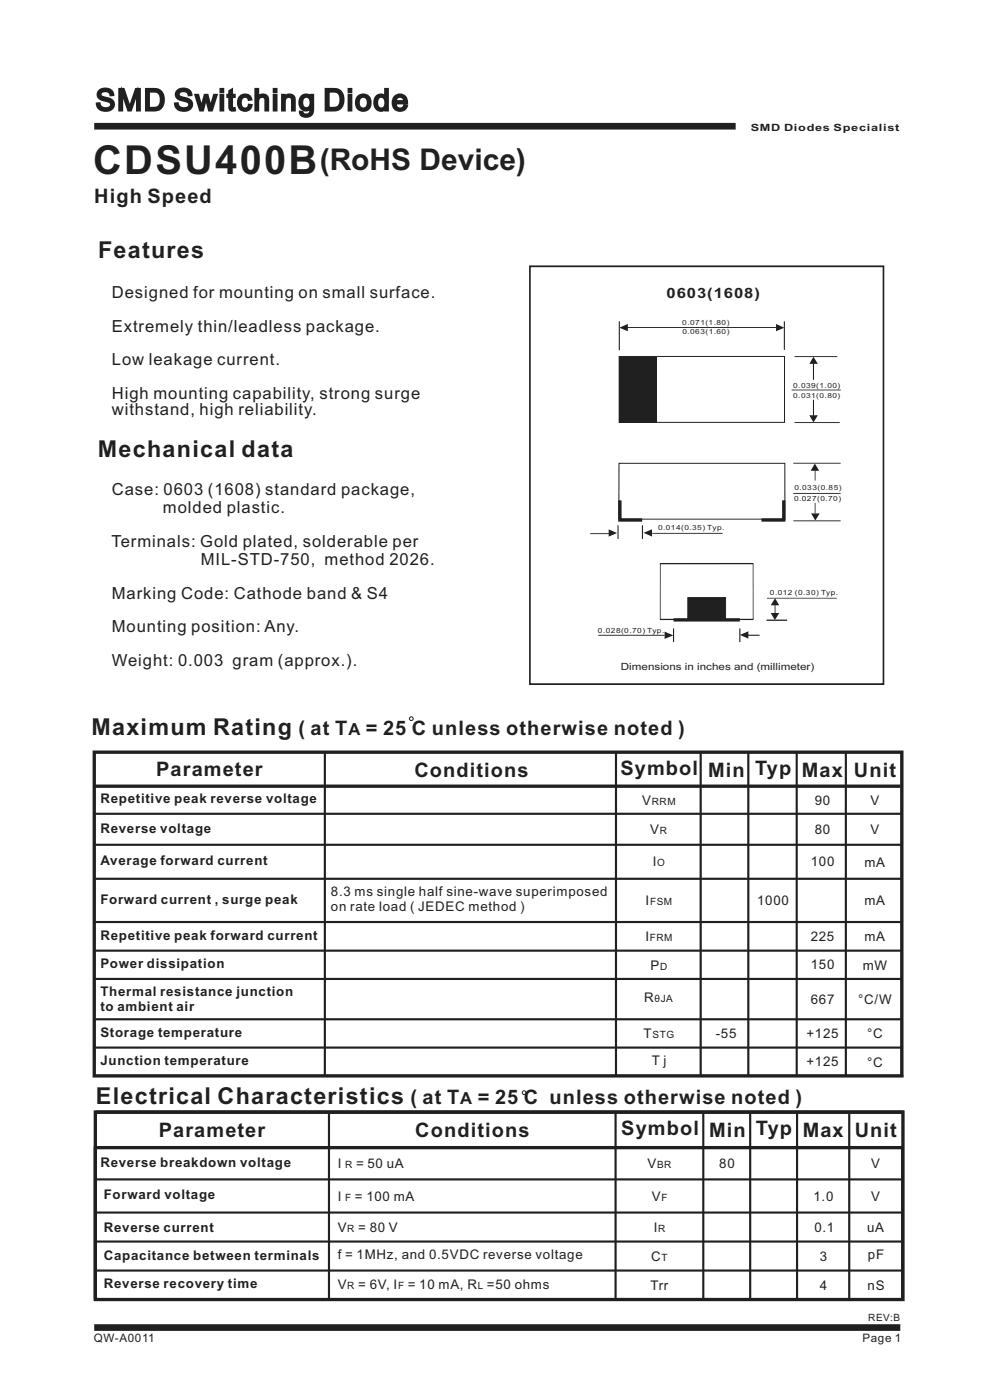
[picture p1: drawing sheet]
<svg xmlns="http://www.w3.org/2000/svg" width="210mm" height="297mm" viewBox="0 0 210 297" stroke-linecap="round" stroke-linejoin="round" font-family="sans-serif">
<defs><g id="words">
<text font-size="8.5" fill="#231f20" x="19.8" y="36.9">CDSU400B</text>
<g font-size="6.3" fill="#231f20">
<text x="20.3" y="23.4">SMD Switching Diode</text>
<text x="67.8" y="36">(RoHS Device)</text>
</g>
<g font-size="4.9" fill="#231f20">
<text x="20.8" y="54.7">Features</text>
<text x="20.8" y="96.9">Mechanical data</text>
<text x="19.4" y="156">Maximum Rating</text>
<text x="20.4" y="234.1">Electrical Characteristics</text>
</g>
<g font-size="4.2" fill="#231f20">
<text x="20" y="43.1">High Speed</text>
<text x="63.3" y="156">( at T</text>
<text x="77.6" y="156">= 25 C unless otherwise noted )</text>
<text x="33.1" y="164.7">Parameter</text>
<text x="87.9" y="164.9">Conditions</text>
<text x="131.6" y="164.4">Symbol</text>
<text x="150.2" y="164.9">Min</text>
<text x="160.2" y="164.4">Typ</text>
<text x="170.1" y="164.8">Max</text>
<text x="181.1" y="164.8">Unit</text>
<text x="87.1" y="234.1">( at T</text>
<text x="101.4" y="234.1">= 25 C unless otherwise noted )</text>
<text x="33.7" y="241.2">Parameter</text>
<text x="88.1" y="241.2">Conditions</text>
<text x="131.8" y="240.8">Symbol</text>
<text x="150.4" y="241.2">Min</text>
<text x="160.3" y="240.8">Typ</text>
<text x="170.3" y="241.2">Max</text>
<text x="181.3" y="241.2">Unit</text>
</g>
<g font-size="3.5" fill="#231f20">
<text x="23.7" y="63.3">Designed for mounting on small surface.</text>
<text x="23.7" y="70.4">Extremely thin/leadless package.</text>
<text x="23.7" y="77.4">Low leakage current.</text>
<text x="23.7" y="88.1">withstand, high reliability.</text>
<text x="23.7" y="84.5">High mounting capability, strong surge</text>
<text x="23.7" y="104.9">Case: 0603 (1608) standard package,</text>
<text x="34.6" y="108.9">molded plastic.</text>
<text x="23.7" y="116">Terminals: Gold plated, solderable per</text>
<text x="42.6" y="119.9">MIL-STD-750, method 2026.</text>
<text x="23.7" y="127">Marking Code: Cathode band &amp; S4</text>
<text x="23.7" y="134.1">Mounting position: Any.</text>
<text x="23.7" y="141.2">Weight: 0.003 gram (approx.).</text>
<text x="73.9" y="156">A</text>
<text x="97.6" y="234.1">A</text>
</g>
<text font-size="3" fill="#231f20" x="141.4" y="63.2">0603(1608)</text>
<g font-size="2.8" fill="#231f20">
<text x="21.3" y="170.4">Repetitive peak reverse voltage</text>
<text x="136.2" y="170.7">V</text>
<text x="172.8" y="170.7">90</text>
<text x="184.6" y="170.7">V</text>
<text x="21.3" y="176.6">Reverse voltage</text>
<text x="137.9" y="176.9">V</text>
<text x="172.8" y="176.9">80</text>
<text x="184.6" y="176.9">V</text>
<text x="21.3" y="183.6">Average forward current</text>
<text x="138.5" y="183.8">I</text>
<text x="172" y="183.8">100</text>
<text x="183.4" y="183.8">mA</text>
<text x="21.3" y="191.7">Forward current , surge peak</text>
<text x="70.2" y="190.2">8.3 ms single half sine-wave superimposed</text>
<text x="70.2" y="193.3">on rate load ( JEDEC method )</text>
<text x="137" y="192">I</text>
<text x="160.6" y="192">1000</text>
<text x="183.4" y="192">mA</text>
<text x="21.3" y="199.4">Repetitive peak forward current</text>
<text x="136.9" y="199.6">I</text>
<text x="172" y="199.6">225</text>
<text x="183.4" y="199.6">mA</text>
<text x="21.3" y="205.4">Power dissipation</text>
<text x="138" y="205.7">P</text>
<text x="172" y="205.7">150</text>
<text x="183" y="205.7">mW</text>
<text x="21.3" y="214.5">to ambient air</text>
<text x="21.3" y="211.4">Thermal resistance junction</text>
<text x="136.7" y="212.6">R</text>
<text x="172" y="213">667</text>
<text x="182" y="213">°C/W</text>
<text x="21.3" y="220">Storage temperature</text>
<text x="136.5" y="220.2">T</text>
<text x="151.8" y="220.2">-55</text>
<text x="171.1" y="220.2">+125</text>
<text x="184" y="220.2">°C</text>
<text x="21.3" y="226">Junction temperature</text>
<text x="138.3" y="226">T j</text>
<text x="171.1" y="226.2">+125</text>
<text x="184" y="226.3">°C</text>
<text x="21.3" y="247.5">Reverse breakdown voltage</text>
<text x="71.6" y="247.8">I</text>
<text x="75.5" y="247.8">= 50 uA</text>
<text x="137.3" y="247.8">V</text>
<text x="152.6" y="247.8">80</text>
<text x="184.8" y="247.8">V</text>
<text x="22" y="254.4">Forward voltage</text>
<text x="71.6" y="254.7">I</text>
<text x="75.3" y="254.7">= 100 mA</text>
<text x="138.3" y="254.7">V</text>
<text x="172.6" y="254.7">1.0</text>
<text x="184.8" y="254.7">V</text>
<text x="22" y="261.3">Reverse current</text>
<text x="71.6" y="261.3">V</text>
<text x="76" y="261.3">= 80 V</text>
<text x="138.7" y="261.3">I</text>
<text x="172.7" y="261.3">0.1</text>
<text x="183.9" y="261.3">uA</text>
<text x="22" y="267.2">Capacitance between terminals</text>
<text x="71.6" y="267.2">f = 1MHz, and 0.5VDC reverse voltage</text>
<text x="138.2" y="267.5">C</text>
<text x="173.9" y="267.5">3</text>
<text x="184.1" y="267.2">pF</text>
<text x="22" y="273.3">Reverse recovery time</text>
<text x="71.6" y="273.4">V</text>
<text x="76" y="273.4">= 6V, I</text>
<text x="86.5" y="273.4">= 10 mA, R</text>
<text x="103.3" y="273.4">=50 ohms</text>
<text x="138" y="273.6">Trr</text>
<text x="173.9" y="273.6">4</text>
<text x="184" y="273.6">nS</text>
</g>
<g font-size="2.5" fill="#231f20">
<text x="19.9" y="284.8">QW-A0011</text>
<text x="182.9" y="284.7">Page 1</text>
</g>
<g font-size="2.1" fill="#231f20">
<text x="159.3" y="27.7">SMD Diodes Specialist</text>
<text x="131.7" y="142.2">Dimensions in inches and (millimeter)</text>
<text x="138.3" y="170.7">RRM</text>
<text x="140" y="176.9">R</text>
<text x="139.4" y="183.8">O</text>
<text x="137.9" y="192">FSM</text>
<text x="137.8" y="199.6">FRM</text>
<text x="140" y="205.7">D</text>
<text x="138.9" y="212.6">θJA</text>
<text x="138.4" y="220.2">STG</text>
<text x="73.2" y="247.8">R</text>
<text x="139.4" y="247.8">BR</text>
<text x="73.2" y="254.7">F</text>
<text x="140.3" y="254.7">F</text>
<text x="73.7" y="261.3">R</text>
<text x="139.6" y="261.3">R</text>
<text x="140.4" y="267.5">T</text>
<text x="73.7" y="273.4">R</text>
<text x="84.4" y="273.4">F</text>
<text x="101.3" y="273.4">L</text>
<text x="184.2" y="280.3">REV:B</text>
</g>
<g font-size="1.5" fill="#231f20">
<text x="144.7" y="68.8">0.071(1.80)</text>
<text x="144.7" y="70.9">0.063(1.60)</text>
<text x="168.3" y="82.2">0.039(1.00)</text>
<text x="168.3" y="84.4">0.031(0.80)</text>
<text x="168.4" y="106.3">0.027(0.70)</text>
<text x="168.5" y="104">0.033(0.85)</text>
<text x="139.6" y="112.4">0.014(0.35) Typ.</text>
<text x="163.3" y="126.3">0.012 (0.30) Typ.</text>
<text x="126.8" y="134.2">0.028(0.70) Typ.</text>
</g>
</g></defs>
<g fill="none" stroke="#231f20" stroke-width=".21">
<path d="M131.3 75.6h35.1v14h-35.1z"/>
<circle cx="87.2" cy="152.5" r=".4"/>
<circle cx="111.2" cy="231.8" r=".4"/>
</g>
<path d="M20.2 235.9h171.5M20.2 243.2v32.5M20.4 243.5h171.3" fill="none" stroke="#231f20" stroke-width=".71" stroke-linecap="butt"/>
<g fill="none" stroke="#231f20" stroke-width=".46">
<path d="M20 159.6v68.6M68.9 159.6v68.6M130.7 159.6v68.6M148.6 159.6v68.6M158.7 159.6v68.6M169 159.6v68.6M179.4 159.6v68.6M191.3 159.6v68.6M19.8 179.2h171.3M20 172.6h171.1M19.8 195.6h171.3M19.8 186.4h171.5"/>
<path d="M19.8 201.7h171.5M19.9 216.2h171.3M20 207.7h171.5M19.7 222.2h171.8M69.8 235.9v39.8M130.6 235.9v39.8M149.2 235.9v39.8M159.1 235.9v39.8M169.1 235.9v39.8M180.1 235.9v39.8M20 250.2h171.1M20.2 257.2h171.3"/>
<path d="M191.4 243.5v32.2M20.4 275.7h171.3M20.4 269.5h171.3M20.5 263.4h171.3"/>
</g>
<path d="M20 26.8h136.1M20 281.6h171" fill="none" stroke="#231f20" stroke-width="1.4" stroke-linecap="butt"/>
<path d="M112.4 56.5h75v88.6h-75z" fill="none" stroke="#231f20" stroke-width=".36"/>
<path d="M131.3 98.3h35.2v11.8h-35.2z" fill-rule="evenodd" fill="#fff" stroke="#231f20" stroke-width=".21"/>
<path d="M131.3 75.7h8.1v13.9h-8.1z" fill-rule="evenodd" fill="#231f20"/>
<path d="M131.4 68.2v6.1M133 69.5h31.7M166.4 68.2v6" fill="none" stroke="#231f20" stroke-width=".21"/>
<g fill="#231f20">
<path d="M131.4 69.5l1.8-.8v1.6z"/>
<path d="M164.6 68.7l1.8 .8-1.8 .8z"/>
</g>
<path d="M131.1 111.4v2.9M138.4 113.1h14.9" fill="none" stroke="#231f20" stroke-width=".21"/>
<path d="M136.5 113l1.8-.7v1.5z" fill="#231f20"/>
<path d="M168.5 75.7h9.1M168.5 89.6h9.6M172.6 84.8v3.4" fill="none" stroke="#231f20" stroke-width=".21"/>
<path d="M171.7 88.1h1.8l-.9 1.5z" fill="#231f20"/>
<path d="M172.6 77.1v3.5" fill="none" stroke="#231f20" stroke-width=".21"/>
<path d="M172.6 75.7l.9 1.5h-1.8z" fill="#231f20"/>
<path d="M167.9 82.7h10.4" fill="none" stroke="#231f20" stroke-width=".21"/>
<path d="M172.9 106.7v2.2" fill="none" stroke="#231f20" stroke-width=".29"/>
<path d="M172.1 108.9h1.8l-1 1.5z" fill="#231f20"/>
<path d="M172.9 99.9v2" fill="none" stroke="#231f20" stroke-width=".25"/>
<path d="M172.8 98.3l1 1.6h-1.8z" fill="#231f20"/>
<path d="M125.2 113.2h4M168.3 104.7h10" fill="none" stroke="#231f20" stroke-width=".21"/>
<path d="M131.5 106.1v4.2h4.7M166.3 106.1v4.2h-4.8" fill="none" stroke="#231f20" stroke-width=".71" stroke-linecap="butt"/>
<path d="M129.1 112.3l1.8 .8-1.8 .7z" fill="#231f20"/>
<path d="M136.3 111.4v2.9" fill="none" stroke="#231f20" stroke-width=".21"/>
<path d="M140.1 119.6h19.7v11.8h-19.8z" fill-rule="evenodd" fill="#fff" stroke="#231f20" stroke-width=".21"/>
<path d="M145.9 126.8h8v4.6h-8z" fill-rule="evenodd" fill="#231f20" stroke="#231f20" stroke-width=".21"/>
<path d="M142.9 131.5h14" fill="none" stroke="#231f20" stroke-width=".71" stroke-linecap="butt"/>
<path d="M162.6 131.6h4.4M162.7 126.9h14.8" fill="none" stroke="#231f20" stroke-width=".21"/>
<g fill="#231f20">
<path d="M163.5 130h1.8l-.9 1.5z"/>
<path d="M164.4 126.9l.9 1.5h-1.8z"/>
</g>
<path d="M164.4 128v2.2" fill="none" stroke="#231f20" stroke-width=".29"/>
<path d="M158.4 134.8h2.7" fill="none" stroke="#231f20" stroke-width=".21"/>
<path d="M156.9 134.7l1.8-.8v1.6z" fill="#231f20"/>
<path d="M142.9 133.3v2.9" fill="none" stroke="#231f20" stroke-width=".21"/>
<path d="M141 134l1.8 .8-1.8 .7z" fill="#231f20"/>
<path d="M168.3 98.3h10M168.3 110.5h10M126.9 134.8h14.1M156.9 133.3v2.9" fill="none" stroke="#231f20" stroke-width=".21"/>
<path d="M20 159.6h171.3M19.8 228.2h171.8" fill="none" stroke="#231f20" stroke-width=".46"/>
<path d="M20 159.6h171.3v68.6h-171.3zM19.8 166.8h171.2M20.2 235.9h171.3v39.8h-171.3z" fill="none" stroke="#231f20" stroke-width=".71" stroke-linecap="butt"/>
<use href="#words"/>
</svg>
